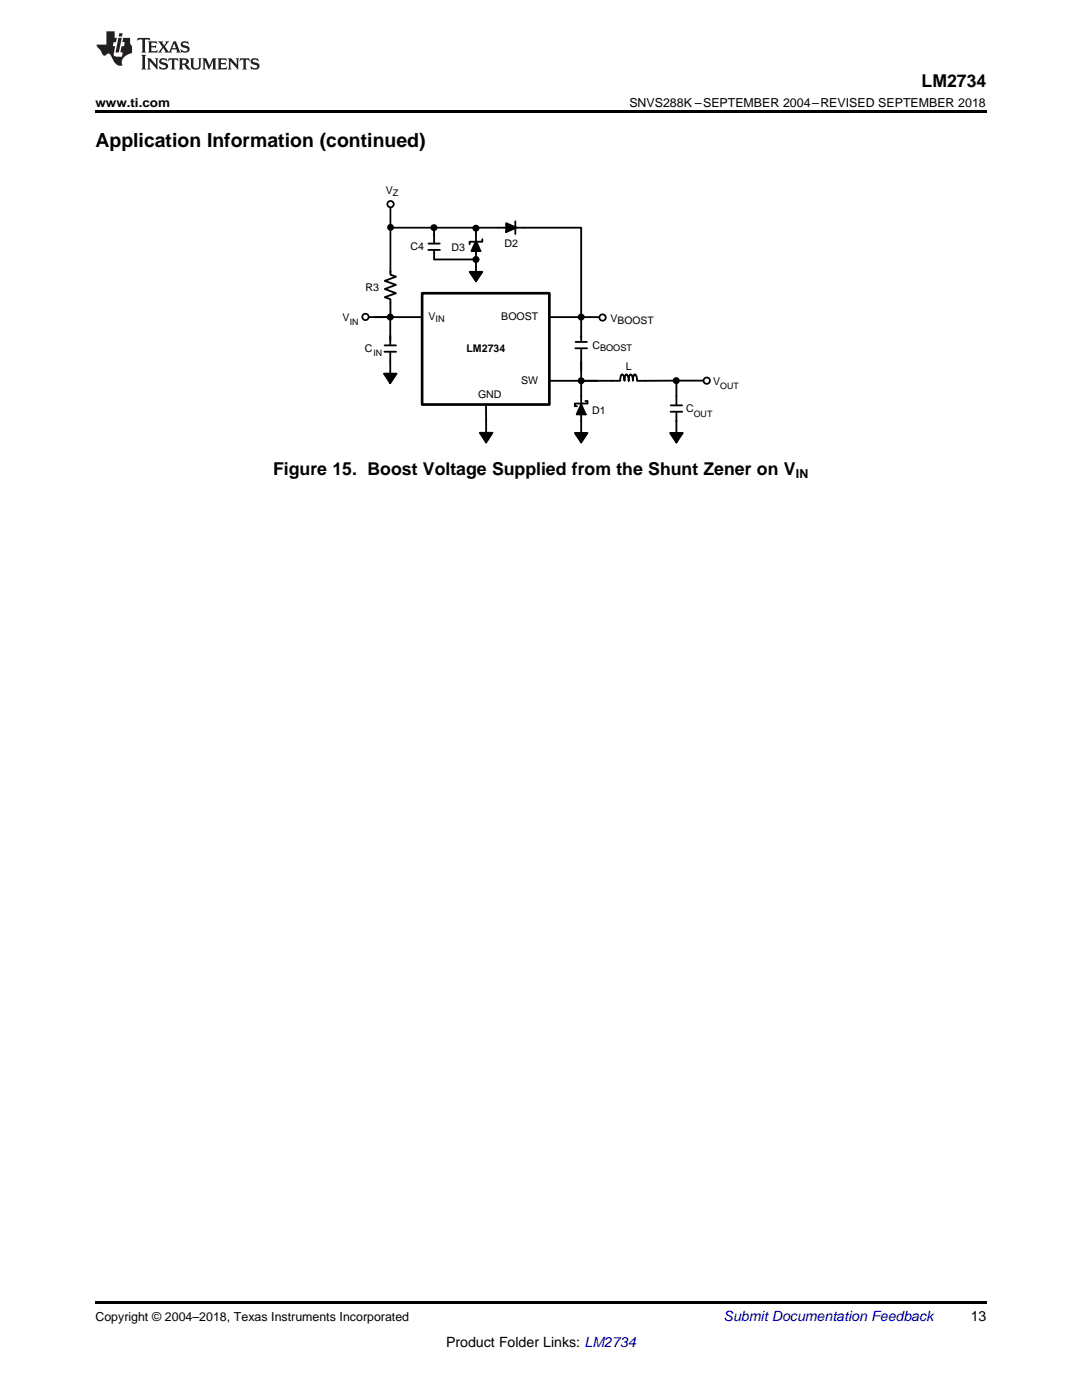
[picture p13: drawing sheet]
<svg xmlns="http://www.w3.org/2000/svg" width="216mm" height="279mm" viewBox="0 0 216 279" stroke-linecap="round" stroke-linejoin="round" font-family="sans-serif">
<defs><g id="words">
<text font-size="3.9" x="19" y="29.3">Application Information (continued)</text>
<g font-size="3.5">
<text x="183.9" y="17.3">LM2734</text>
<text x="54.5" y="94.7">Figure 15. Boost Voltage Supplied from the Shunt Zener on V</text>
</g>
<text font-size="2.8" fill="#0000c8" x="144.4" y="263.6">Submit Documentation Feedback</text>
<g font-size="2.8">
<text x="193.7" y="263.6">13</text>
<text x="89" y="268.9">Product Folder Links: LM2734</text>
</g>
<g font-size="2.5">
<text x="19" y="21.4">www.ti.com</text>
<text x="125.6" y="21.4">SNVS288K –SEPTEMBER 2004–REVISED SEPTEMBER 2018</text>
<text x="158.8" y="95.4">IN</text>
<text x="19" y="263.6">Copyright © 2004–2018, Texas Instruments Incorporated</text>
</g>
<g font-size="2.1">
<text x="77" y="38.7">V</text>
<text x="81.9" y="50">C4</text>
<text x="90.1" y="50">D3</text>
<text x="100.7" y="49.3">D2</text>
<text x="72.9" y="58.1">R3</text>
<text x="68.4" y="64">V</text>
<text x="85.5" y="63.9">V</text>
<text x="100" y="63.8">BOOST</text>
<text x="121.8" y="64.3">VBOOST</text>
<text x="72.8" y="70.3">C</text>
<text x="93.1" y="70.3">LM2734</text>
<text x="118.2" y="69.7">C</text>
<text x="104" y="76.6">SW</text>
<text x="124.9" y="73.8">L</text>
<text x="142.3" y="76.8">V</text>
<text x="95.4" y="79.5">GND</text>
<text x="118.1" y="82.6">D1</text>
<text x="136.9" y="82.3">C</text>
</g>
<g font-size="1.8">
<text x="78.4" y="39.1">Z</text>
<text x="69.8" y="64.8">IN</text>
<text x="86.9" y="64.3">IN</text>
<text x="74.5" y="71.1">IN</text>
<text x="119.7" y="70.1">BOOST</text>
<text x="143.7" y="77.6">OUT</text>
<text x="138.4" y="83.2">OUT</text>
</g>
</g></defs>
<path d="M19 259.7h177.8v.5h-177.8z" fill="#000"/>
<g fill="#000">
<path d="M76.6 74.6h2.5l-1.2 1.9zM114.7 86.4h2.5l-1.2 1.9zM116 80.7l.9 2h-1.8zM133.7 86.4h2.5l-1.2 1.9z"/>
<circle cx="134.9" cy="76" r=".51"/>
</g>
<g fill="none" stroke="#000" stroke-width=".37">
<path d="M76.6 74.6h2.5l-1.2 1.9zM76.7 70.2h2.3M76.7 68.9h2.3M77.9 63.2v5.7M77.9 70.3v4.3M116 79v7.4M119.2 76h-3.2v3.2M134.9 76h-7.8l-.1-1-.2-.2-.2-.1-.2 .6-.1 .7-.2-1.1-.3-.2-.2 .4-.1 .9-.3-1.2a.26 .26 0 0 0-.4 0 .26 .26 0 0 0-.1 .3l-.1 .9-.1-.9-.3-.4-.3 .3-.1 1h-1.7M135 76v4.9M114.7 86.4h2.5l-1.2 1.9zM116 80.7l.9 2h-1.8zM116.8 80h.4v.5h-2.5v.6h.4"/>
<path d="M133.7 86.4h2.5l-1.2 1.9zM133.8 82.2h2.3M133.8 80.9h2.3M135 82.3v4.1"/>
<circle cx="134.9" cy="76" r=".51"/>
</g>
<path d="M84.2 58.5h25.4v22.2h-25.4z" fill-rule="evenodd" fill="#fff"/>
<path d="M84.2 58.5h25.4v22.2h-25.4z" fill="none" stroke="#000" stroke-width=".53"/>
<g fill="none" stroke="#000" stroke-width=".37">
<path d="M99.3 45.4h5.2M101 44.5l2 .9-2 .9zM102.8 44.2v2.5M73.6 63.3h10.6M109.5 76h12.7M109.5 63.3h10.1M114.8 69.5h2.3M114.8 68.2h2.3M116 63.4v4.6M116 69.6v6.4M95.7 86.4h2.6l-1.3 1.9zM97 80.7v5.7"/>
<circle cx="77.9" cy="63.3" r=".5"/>
<circle cx="116" cy="76" r=".5"/>
<circle cx="116" cy="63.3" r=".5"/>
</g>
<g fill="#000">
<path d="M101 44.5l2 .9-2 .9zM95.7 86.4h2.6l-1.3 1.9z"/>
<circle cx="77.9" cy="63.3" r=".5"/>
<circle cx="116" cy="76" r=".5"/>
<circle cx="116" cy="63.3" r=".5"/>
</g>
<circle cx="71.5" cy="63.3" r=".41" fill="#fff"/>
<path d="M134.9 76h6.4" fill="none" stroke="#000" stroke-width=".37"/>
<circle cx="141.3" cy="76" r=".42" fill="#fff"/>
<g fill="#000">
<path d="M93.7 54.2h2.5l-1.2 1.9zM95 48.1l.9 2h-1.8z"/>
<circle cx="86.6" cy="45.4" r=".5"/>
<circle cx="95" cy="45.5" r=".52"/>
<circle cx="95" cy="51.8" r=".51"/>
</g>
<g fill="none" stroke="#000" stroke-width=".37">
<path d="M77.9 54.1v.7l1.1 .4-2.2 .8 2.2 .9-2.2 .8 2.2 .8-2.2 .8 1.1 .4v3.6M85.5 49.9h2.3M85.5 48.6h2.3M86.6 45.4v1.6M86.6 46.7v1.9M86.6 50v1.8h8.4M93.7 54.2h2.5l-1.2 1.9zM95 48.1l.9 2h-1.8zM95 45.5v8.8M96.2 47.7v.5h-2.5v.5M104.5 45.4h11.5v17.9"/>
<circle cx="86.6" cy="45.4" r=".5"/>
<circle cx="95" cy="45.5" r=".52"/>
<circle cx="95" cy="51.8" r=".51"/>
</g>
<path d="M77.9 45.4h21.4M77.9 41.3v13.1" fill="none" stroke="#000" stroke-width=".35"/>
<circle cx="120.2" cy="63.4" r=".64" fill="#fff"/>
<g fill="none" stroke="#000" stroke-width=".35">
<circle cx="77.9" cy="45.4" r=".51"/>
<circle cx="120.2" cy="63.4" r=".64"/>
</g>
<circle cx="77.9" cy="45.4" r=".51" fill="#000"/>
<circle cx="77.9" cy="40.7" r=".64" fill="#fff"/>
<circle cx="77.9" cy="40.7" r=".64" fill="none" stroke="#000" stroke-width=".35"/>
<circle cx="72.9" cy="63.2" r=".64" fill="#fff"/>
<circle cx="72.9" cy="63.2" r=".64" fill="none" stroke="#000" stroke-width=".35"/>
<circle cx="141" cy="76" r=".63" fill="#fff"/>
<circle cx="141" cy="76" r=".63" fill="none" stroke="#000" stroke-width=".35"/>
<path d="M19 22h177.8v.5h-177.8z" fill="#000"/>
<g fill="#231f20">
<path d="M27.5 7.6l-.1 .5 .4-.2h.6v.1v2.1l-.2 .4h1l-.3-.4v-2.1l.1-.1h.5l.5 .2-.2-.5zM29.5 8.3l.2 .3v1.5l-.2 .4h1.8l.2-.6a1.04 1.04 0 0 1-1.3 .2v-.7h.6l.3 .2v-.6l-.3 .2h-.6v-.6l.8-.1 .4 .3-.2-.5zM31.5 8.3l.9 1.1-.9 1.1h.8l-.2-.2 .5-.7 .4 .7-.2 .2h1.5l-.1-.2 .1-.4h.9l.1 .4-.2 .2h1l-.3-.3-.7-1.9h-.5l-.9 2-.8-1 .9-1h-.8l.1 .3-.3 .5-.4-.6 .2-.2zM34.7 8.6l.4 1h-.7zM36.3 8.4a.63 .63 0 0 0-.2 .7 .63 .63 0 0 0 .6 .4l.6 .2 .1 .2a.75 .75 0 0 1-.7 .4 .75 .75 0 0 1-.6-.5l.1 .7 .1-.1a1.11 1.11 0 0 0 1.5-.6 1.13 1.13 0 0 0-1.2-.8l-.1-.4a1.04 1.04 0 0 1 1.2 .2l-.2-.5-.1 .1-.5-.2zM28.2 10.9l.2 .4v2.2l-.2 .4h1l-.3-.4v-2.2l.3-.4zM29.3 11.6l.3 .4v1.5l-.3 .4h.8l-.2-.4v-1.3l1.5 1.7v-1.9l.2-.4h-.7l.2 .4v.9l-1.1-1.3zM32 11.8a.62 .62 0 0 0-.2 .7 .62 .62 0 0 0 .6 .4l.6 .1 .1 .3a.76 .76 0 0 1-.7 .3 .76 .76 0 0 1-.6-.4l.1 .7 .1-.1a1.11 1.11 0 0 0 1.5-.6 1.13 1.13 0 0 0-1.2-.8l-.1-.4a1.04 1.04 0 0 1 1.2 .2l-.2-.6-.1 .1-.5-.1zM33.7 11.6l-.2 .6a.61 .61 0 0 1 .8-.3v1.6l-.2 .4h.9l-.2-.4v-1.6a.63 .63 0 0 1 .8 .3l-.2-.6zM35.6 11.6l.3 .4v1.5l-.3 .4h1l-.2-.2v-.8l.5 .2a.76 .76 0 0 0 1.2 .7l-1-1a.58 .58 0 0 0 .6-.5 .58 .58 0 0 0-.5-.6zM36.4 11.9h.1a.45 .45 0 0 1 .5 .1 .45 .45 0 0 1 .1 .5l-.7 .2zM37.9 11.6l.2 .2a2.17 2.17 0 0 0 .3 1.9 .99 .99 0 0 0 1.6-.6v-1.1l.2-.4h-.7l.2 .2a1.92 1.92 0 0 1-.2 1.8 .6 .6 0 0 1-.9-.5v-1.1l.2-.4zM40.4 11.6l.2 .4v1.5l-.2 .4h.7l-.2-.4v-1.4l.8 1.8 .8-1.8v1.4l-.2 .4h.9l-.2-.4v-1.5l.2-.4h-.8l-.6 1.5-.6-1.5zM43.4 11.6l.2 .4v1.5l-.2 .4h1.8l.2-.6a1.04 1.04 0 0 1-1.3 .1v-.6h.5l.4 .2v-.6l-.4 .2h-.5v-.7h.8l.3 .3-.1-.6zM45.5 11.6l.2 .4v1.5l-.2 .4h.7l-.2-.4v-1.3l1.5 1.7v-1.9l.2-.4h-.7l.2 .4v.9l-1.1-1.3zM47.9 11.6l-.1 .6a.61 .61 0 0 1 .8-.3v1.6l-.3 .4h1l-.3-.4 .1-1.6a.63 .63 0 0 1 .7 .3l-.1-.6zM50.2 11.8a.62 .62 0 0 0-.2 .7 .62 .62 0 0 0 .6 .4l.6 .1 .2 .3a.76 .76 0 0 1-.8 .3 .76 .76 0 0 1-.6-.4l.1 .7 .2-.1a1.11 1.11 0 0 0 1.5-.6 1.13 1.13 0 0 0-1.3-.8l-.1-.4a1.04 1.04 0 0 1 1.2 .2l-.1-.6-.2 .1-.5-.1z"/>
<path d="M21.2 6.3v2.6h-1.9l.1 .4 .7 .9a.91 .91 0 0 0 1 .8 .56 .56 0 0 1 .5-.3 .56 .56 0 0 1 .5 .3l.4 .8a1.53 1.53 0 0 0 1.9 1.2 1.54 1.54 0 0 1 1-2.1l.9-.3v-1.4a1.52 1.52 0 0 1-.3-1.6h-1.4l-.2 .8h.5l-.2 .8h-.4l-.2 1v.2l.4 .1-.2 .8a1.93 1.93 0 0 1-1.6-.3l.3-1.8h-.5l.2-.8h.4l.2-.8h-.4v-1.3zM23.6 7.6l-.6 2.9h.7l.6-2.9zM23.8 6.6l-.1 .7h.6l.2-.7z"/>
</g>
<use href="#words"/>
</svg>
